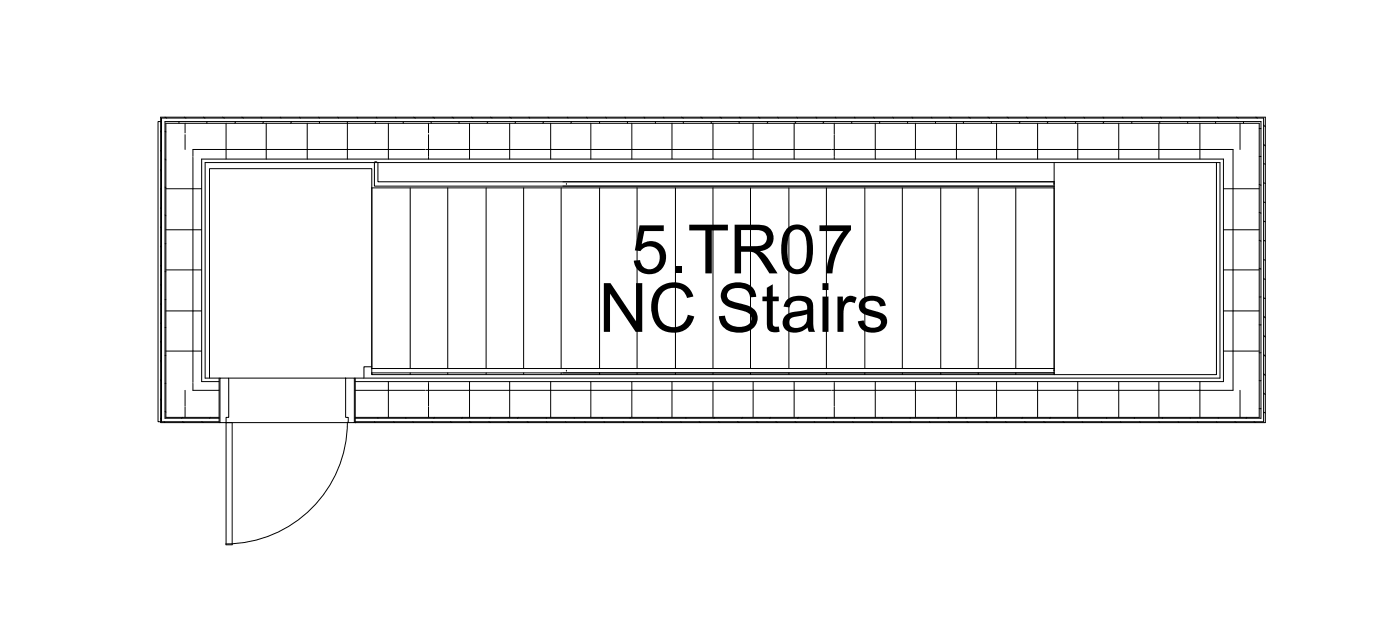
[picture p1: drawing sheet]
<svg xmlns="http://www.w3.org/2000/svg" width="68mm" height="30mm" viewBox="0 0 68 30" stroke-linecap="round" stroke-linejoin="round" font-family="sans-serif">
<defs><g id="words">
<g font-size="3.3">
<text x="29" y="16.1">NC Stairs</text>
<text x="30.6" y="13.3">5.TR07</text>
</g>
</g></defs>
<!-- layer: S-STRS -->
<g fill="none" stroke="#000" stroke-width=".05">
<path d="M18 9.1v-.9h-7.8v10.1M18 17.8h-.3v.5M18 18.2v-.1v.1h33.1M18 9.1v8.8M19.9 9.1v8.8M19.9 18.1v.1M21.7 9.1v8.8M21.7 18.1v.1M23.6 9.1v8.8M23.6 18.1v.1M25.4 9.1v8.8M25.4 18.1v.1"/>
<path d="M27.2 9.1v8.8M27.2 18.1v.1M29.1 9.1v8.8M29.1 18.1v.1M30.9 9.1v8.8M30.9 18.1v.1M32.8 9.1v8.8M32.8 18.1v.1M34.6 9.1v8.8M34.6 18.1v.1M36.4 9.1v8.8M36.4 18.1v.1"/>
<path d="M38.3 9.1v8.8M38.3 18.1v.1M40.1 9.1v8.8M40.1 18.1v.1M42 9.1v8.8M42 18.1v.1M43.8 9.1v8.8M43.8 18.1v.1M45.6 9.1v8.8M45.6 18.1v.1M47.5 9.1v8.8M47.5 18.1v.1"/>
<path d="M49.3 9.1v8.8M49.3 18.1v.1M51.1 9v8.9v-8.8h-33.1M51.1 7.9v.9M51.1 18.1v.1M59 7.9v10.3h-7.9"/>
</g>
<!-- layer: A-DETL-MBND -->
<path d="M7.8 5.9h-.1v14.6h.1" fill="none" stroke="#000" stroke-width=".05"/>
<!-- layer: A-WALL-PATT -->
<g fill="none" stroke="#000" stroke-width=".05">
<path d="M7.8 10.1h.1M7.8 9.2h.1M7.8 19.4h.1M7.8 18.4v.1M7.8 17.5v.1M7.8 16.6h.1M7.8 15.7h.1M7.8 14.7v.1M7.8 13.8v.1M7.8 12.9h.1M7.8 12h.1M7.8 11v.1"/>
<path d="M7.8 8.2v.1M7.8 7.3v.1M7.8 6.4h.1M8 5.7h.1M8 6.4h.1M8 7.7v.1M8 9.1h.1M8 10.4v.1M8 11.8h.1M8 13.2h.1M8 14.5h.1M8 15.9h.1"/>
<path d="M8 17.2h.1M8 18.6h.1M8 20h.1M8 17h1.8M8 15.1h1.8M8 13.1h1.8M8 11.1h1.8M8 9.2h1.8M8.7 5.9v.1M8.9 5.7h.1M9 6v.4M9 6.5v.8"/>
<path d="M9 18.9v.8M9 19.7v.5M9.9 5.7h.1M10 5.9v.1M10.8 5.7h.1M11 6v1.7M11.4 5.9v.1M11.7 5.7h.1M12.7 5.7h.1M12.8 5.9l-.1 .1M12.9 6v1.7M13.6 5.7h.1"/>
<path d="M14.1 5.9v.1M14.5 5.7h.1M14.9 6v1.7M15.5 5.7h.1M15.5 5.9v.1M16.4 5.7h.1M16.9 5.9v1.8M17.3 5.7h.1M18.2 5.9v.1M18.2 5.7h.1M18.8 6v1.7M18.8 18.5v1.7"/>
<path d="M19.2 5.7h.1M19.6 5.9v.1M20.1 5.7h.1M20.8 6v.4M20.8 6.5v1.1M20.8 7.6v.1M20.8 18.5v.1M20.8 18.6v1.1M20.8 19.7v.5M20.9 5.9v.1M21 5.7h.1M21.9 5.7h.1"/>
<path d="M22.3 5.9v.1M22.8 6v1.7M22.8 18.5v1.7M22.9 5.7h.1M23.7 5.9l-.1 .1M23.8 5.7h.1M24.7 5.7h.1M24.7 6v1.7M24.7 18.5v1.7M25 5.9v.1M25.7 5.7h.1M26.4 5.9l-.1 .1"/>
<path d="M26.6 5.7h.1M26.7 6v1.7M26.7 18.5v1.7M27.5 5.7h.1M27.7 5.9v.1M28.5 5.7h.1M28.7 6v1.7M28.7 18.5v1.7M29.1 5.9v.1M29.4 5.7h.1M30.3 5.7h.1M30.4 5.9v.1"/>
<path d="M30.7 6v1.7M30.7 18.5v1.7M31.2 5.7h.1M31.8 5.9v.1M32.2 5.7h.1M32.6 6v1.7M32.6 18.5v1.7M33.1 5.7h.1M33.2 5.9v.1M34 5.7h.1M34.5 5.9v.1M34.6 6v1.7"/>
<path d="M34.6 18.5v1.7M34.9 5.7h.1M35.9 5.7h.1M35.9 5.9v.1M36.5 6v1.7M36.5 18.5v1.7M36.8 5.7h.1M37.3 5.9l-.1 .1M37.7 5.7h.1M38.5 6v1.7M38.5 18.5v1.7M38.6 5.9v.1"/>
<path d="M38.7 5.7h.1M39.6 5.7h.1M40 5.9l-.1 .1M40.5 6v.5M40.5 6.5v1.1M40.5 7.6v.1M40.5 18.5v.1M40.5 18.6v1.1M40.5 19.7v.5M40.5 5.7h.1M41.3 5.9v.1M41.4 5.7h.1"/>
<path d="M42.4 5.7h.1M42.5 6v1.7M42.5 18.5v1.7M42.7 5.9v.1M43.3 5.7h.1M44 5.9v.1M44.2 5.7h.1M44.4 6v1.7M44.4 18.5v1.7M45.2 5.7h.1M45.4 5.9v.1M46.1 5.7h.1"/>
<path d="M46.4 6v1.7M46.4 18.5v1.7M46.7 5.9v.1M47 5.7h.1M47.9 5.7h.1M48.1 5.9v.1M48.3 6v1.7M48.3 18.5v1.7M48.9 5.7h.1M49.5 5.9l-.1 .1M49.8 5.7h.1M50.3 6v1.7"/>
<path d="M50.3 18.5v1.7M50.7 5.7h.1M50.8 5.9v.1M51.7 5.7h.1M52.2 5.9v.1M52.3 6v1.7M52.3 18.5v1.7M52.6 5.7h.1M53.5 5.7h.1M53.6 5.9l-.1 .1M54.3 6v1.7M54.3 18.5v1.7"/>
<path d="M54.4 5.7h.1M54.9 5.9v.1M55.4 5.7h.1M56.2 6v1.7M56.2 18.5v1.7M56.3 5.9v.1M56.3 5.7h.1M57.2 5.7h.1M57.6 5.9v.1M58.2 5.7h.1M58.2 6v1.7M58.2 18.5v1.7"/>
<path d="M59 5.9v.1M59.1 5.7h.1M59.4 17h1.7M59.4 15.1h1.7M59.4 13.1h1.7M59.4 11.1h1.7M59.4 9.2h1.7M60 5.7h.1M60.2 6v1.3M60.2 18.9v1.3M60.3 5.9v.1M60.9 5.7h.1"/>
<path d="M61.1 19.8h.1M61.1 18.5h.1M61.1 17.1h.1M61.1 15.8h.1M61.1 14.4h.1M61.1 13l.1 .1M61.1 11.7h.1M61.1 10.3h.1M61.1 8.9l.1 .1M61.1 7.6h.1M61.1 6.2h.1M61.3 20h.1"/>
<path d="M61.3 19.1h.1M61.3 18.1l.1 .1M61.3 17.2l.1 .1M61.3 16.3l.1 .1M61.3 15.3l.1 .1M61.3 14.4l.1 .1M61.3 13.5l.1 .1M61.3 12.6h.1M61.3 11.7h.1M61.3 10.7l.1 .1M61.3 9.8h.1M61.3 8.9h.1"/>
<path d="M61.3 7.9l.1 .1M61.3 7l.1 .1M61.3 6.1l.1 .1M7.8 20.3v.1M8 20.5h.1M8.9 20.5h.1M8.9 20.2l-.1 .1M9.8 20.5h.1M10.2 20.2v.1M17.2 20.5h.1M18.2 20.5h.1M18.3 20.2v.1"/>
<path d="M19.1 20.5h.1M19.7 20.2v.1M20 20.5h.1M21 20.5h.1M21.1 20.2l-.1 .1M21.8 20.5h.1M22.4 20.2v.1M22.8 20.5h.1M23.7 20.5h.1M23.8 20.2v.1M24.6 20.5h.1M25.1 20.2v.1"/>
<path d="M25.6 20.5h.1M26.5 20.5h.1M26.5 20.2v.1M27.4 20.5h.1M27.9 20.2v.1M28.4 20.5h.1M29.2 20.2v.1M29.3 20.5h.1M30.2 20.5h.1M30.6 20.2v.1M31.2 20.5h.1M31.9 20.2v.1"/>
<path d="M32.1 20.5h.1M33 20.5h.1M33.3 20.2v.1M33.9 20.5h.1M34.7 20.2l-.1 .1M34.8 20.5h.1M35.8 20.5h.1M36 20.2v.1M36.7 20.5h.1M37.4 20.2l-.1 .1M37.6 20.5h.1M38.6 20.5h.1"/>
<path d="M38.7 20.2v.1M39.5 20.5h.1M40.1 20.2v.1M40.4 20.5h.1M41.4 20.5h.1M41.4 20.2v.1M42.3 20.5h.1M42.8 20.2v.1M43.2 20.5h.1M44.2 20.5h.1M44.2 20.2v.1M45.1 20.5h.1"/>
<path d="M45.5 20.2v.1M46 20.5h.1M46.9 20.2v.1M46.9 20.5h.1M47.8 20.5h.1M48.3 20.2l-.1 .1M48.8 20.5h.1M49.6 20.2v.1M49.7 20.5h.1M50.6 20.5h.1M51 20.2l-.1 .1M51.6 20.5h.1"/>
<path d="M52.3 20.2v.1M52.5 20.5h.1M53.4 20.5h.1M53.7 20.2v.1M54.4 20.5h.1M55 20.2v.1M55.3 20.5h.1M56.2 20.5h.1M56.4 20.2v.1M57.2 20.5h.1M57.7 20.2v.1M58.1 20.5h.1"/>
<path d="M59 20.5h.1M59.1 20.2v.1M59.9 20.5h.1M60.5 20.2v.1M60.8 20.5h.1"/>
</g>
<!-- layer: A-WALL -->
<g fill="none" stroke="#000" stroke-width=".05">
<path d="M9.4 18.6v.3h1.2M9.4 7.6v11M10.6 18.5h-.8v-10.8h49.6v10.8h-42.2M10.6 18.3v2.2M11.1 18.3h5.7M17.2 18.3v2.2M17.2 18.9h3.4M18.2 7.9h-8.2v10.4h.7M18.3 7.9h40.9v10.4h-42M20.6 7.3h-11.2v.3M20.7 7.3h19.6M20.7 18.9h19.6"/>
<path d="M40.3 7.3h19.5v11.6h-19.5M10.6 20.5h-2.8v-14.8h53.5v14.8h-44.1M10.6 20.2h-2.6v-14.2h53.1v14.2h-43.9M10.6 20.3h-2.6v-14.4h53.2v14.4h-44M10.7 20.5h-2.9v-14.8h53.6v14.8h-44.2M11 20.5h5.9"/>
</g>
<!-- layer: A-DOOR -->
<path d="M11 26.4h.3M16.9 20.5a5.9 5.9 0 0 1-6 5.9" fill="none" stroke="#000" stroke-width=".05"/>
<!-- layer: A-DOOR-FRAM -->
<path d="M10.7 18.3h.4v1.9h-.1v.3h-.3zM16.8 18.3h.4v2.2h-.3v-.3h-.1zM11 26.4v-5.9h.3v5.9" fill="none" stroke="#000" stroke-width=".05"/>
<!-- layer: A-FLOR-HRAL -->
<g fill="none" stroke="#000" stroke-width=".05">
<path d="M18 17.9h33.1v.2h-33.1zM18.2 7.9h.1M27.3 8.8h23.8M27.3 9h23.8M27.3 17.9h23.8M27.3 18.1h23.8M27.5 8.9h.1M27.5 18h.1M51.1 8.8v.1M51.1 17.9v.1M51.1 8.8h-32.8v-.9h-.1v1.1h32.9M51.1 8.8v.2"/>
<path d="M51.1 18h.1"/>
</g>
<use href="#words"/>
</svg>
